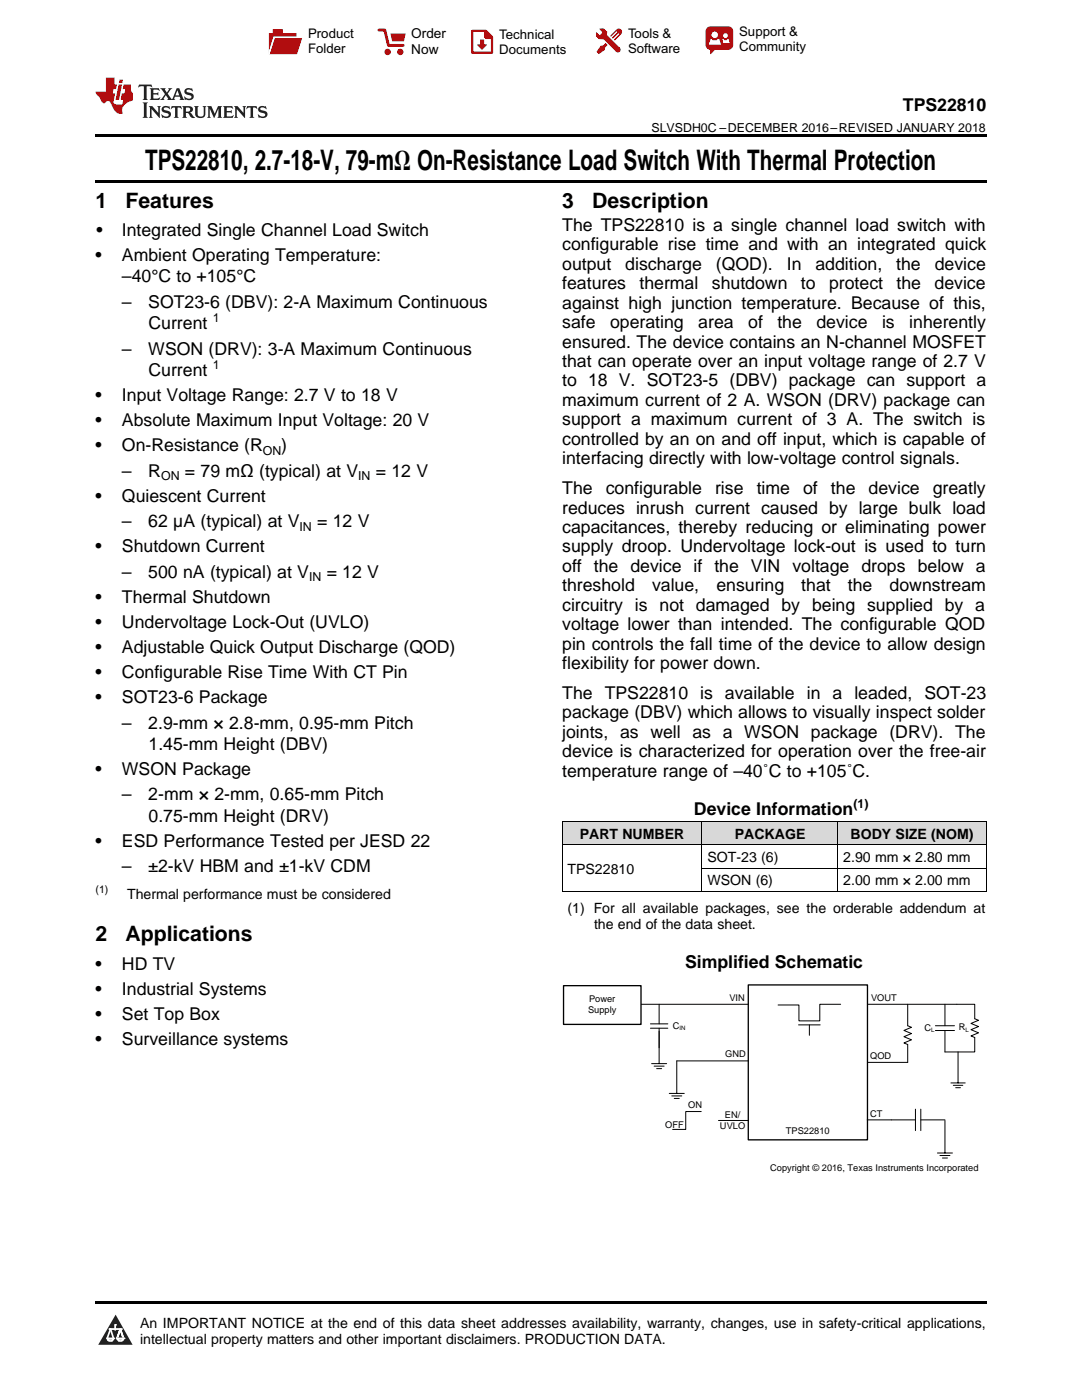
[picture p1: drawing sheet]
<svg xmlns="http://www.w3.org/2000/svg" width="216mm" height="279mm" viewBox="0 0 216 279" stroke-linecap="round" stroke-linejoin="round" font-family="sans-serif">
<defs><g id="words">
<text font-size="5.6" x="29" y="33.9">TPS22810, 2.7-18-V, 79-mΩ On-Resistance Load Switch With Thermal Protection</text>
<g font-size="4.2">
<text x="19" y="41.4">1</text>
<text x="25" y="41.4">Features</text>
<text x="112.2" y="41.4">3</text>
<text x="118.2" y="41.4">Description</text>
<text x="19" y="187.8">2</text>
<text x="25" y="187.8">Applications</text>
</g>
<g font-size="3.5">
<text x="180.2" y="22.2">TPS22810</text>
<text x="19.2" y="47.1">•</text>
<text x="24.3" y="47.1">Integrated Single Channel Load Switch</text>
<text x="112.2" y="46.1">The TPS22810 is a single channel load switch with</text>
<text x="19" y="52.1">•</text>
<text x="24.3" y="52.1">Ambient Operating Temperature:</text>
<text x="112.2" y="50">configurable rise time and with an integrated quick</text>
<text x="112.2" y="53.8">output</text>
<text x="124.8" y="53.8">discharge</text>
<text x="142.9" y="53.8">(QOD).</text>
<text x="157" y="53.8">In</text>
<text x="162.7" y="53.8">addition,</text>
<text x="178.8" y="53.8">the</text>
<text x="186.5" y="53.8">device</text>
<text x="24.3" y="56.4">–40°C to +105°C</text>
<text x="112.2" y="57.7">features</text>
<text x="127.6" y="57.7">thermal</text>
<text x="142" y="57.7">shutdown</text>
<text x="159.8" y="57.7">to</text>
<text x="165.4" y="57.7">protect</text>
<text x="178.9" y="57.7">the</text>
<text x="186.5" y="57.7">device</text>
<text x="24.3" y="61.5">–</text>
<text x="29.6" y="61.5">SOT23-6 (DBV): 2-A Maximum Continuous</text>
<text x="29.6" y="65.7">Current</text>
<text x="112.2" y="61.6">against high junction temperature. Because of this,</text>
<text x="112.2" y="65.5">safe</text>
<text x="121.7" y="65.5">operating</text>
<text x="139.3" y="65.5">area</text>
<text x="149.3" y="65.5">of</text>
<text x="155.1" y="65.5">the</text>
<text x="162.9" y="65.5">device</text>
<text x="176" y="65.5">is</text>
<text x="181.4" y="65.5">inherently</text>
<text x="24.3" y="70.8">–</text>
<text x="29.6" y="70.8">WSON (DRV): 3-A Maximum Continuous</text>
<text x="112.2" y="69.4">ensured. The device contains an N-channel MOSFET</text>
<text x="29.6" y="75">Current</text>
<text x="112.2" y="73.2">that can operate over an input voltage range of 2.7 V</text>
<text x="112.2" y="77.1">to 18 V. SOT23-5 (DBV) package can support a</text>
<text x="19" y="80">•</text>
<text x="24.3" y="80">Input Voltage Range: 2.7 V to 18 V</text>
<text x="112.2" y="81">maximum current of 2 A. WSON (DRV) package can</text>
<text x="19" y="85">•</text>
<text x="24.3" y="85">Absolute Maximum Input Voltage: 20 V</text>
<text x="112.2" y="84.9">support a maximum current of 3 A. The switch is</text>
<text x="112.2" y="88.8">controlled by an on and off input, which is capable of</text>
<text x="19" y="90">•</text>
<text x="24.3" y="90">On-Resistance (R</text>
<text x="24.3" y="95.1">–</text>
<text x="29.6" y="95.1">R</text>
<text x="36.9" y="95.1">= 79 mΩ (typical) at V</text>
<text x="56.1" y="90">)</text>
<text x="75" y="95.1">= 12 V</text>
<text x="112.2" y="92.6">interfacing directly with low-voltage control signals.</text>
<text x="19" y="100.1">•</text>
<text x="24.3" y="100.1">Quiescent Current</text>
<text x="112.2" y="98.6">The</text>
<text x="120.9" y="98.6">configurable</text>
<text x="142.7" y="98.6">rise</text>
<text x="151" y="98.6">time</text>
<text x="160.3" y="98.6">of</text>
<text x="165.8" y="98.6">the</text>
<text x="173.3" y="98.6">device</text>
<text x="186.1" y="98.6">greatly</text>
<text x="24.3" y="105.2">–</text>
<text x="29.6" y="105.2">62 µA (typical) at V</text>
<text x="63.3" y="105.2">= 12 V</text>
<text x="112.2" y="102.5">reduces inrush current caused by large bulk load</text>
<text x="112.2" y="106.4">capacitances, thereby reducing or eliminating power</text>
<text x="19" y="110.2">•</text>
<text x="24.3" y="110.2">Shutdown Current</text>
<text x="112.2" y="110.2">supply droop. Undervoltage lock-out is used to turn</text>
<text x="24.3" y="115.3">–</text>
<text x="29.6" y="115.3">500 nA (typical) at V</text>
<text x="65.2" y="115.3">= 12 V</text>
<text x="112.2" y="114.1">off the device if the VIN voltage drops below a</text>
<text x="112.2" y="118">threshold</text>
<text x="130.1" y="118">value,</text>
<text x="142.9" y="118">ensuring</text>
<text x="159.9" y="118">that</text>
<text x="169.2" y="118">the</text>
<text x="177.5" y="118">downstream</text>
<text x="19" y="120.3">•</text>
<text x="19" y="125.3">•</text>
<text x="24.3" y="120.3">Thermal Shutdown</text>
<text x="24.3" y="125.3">Undervoltage Lock-Out (UVLO)</text>
<text x="112.2" y="121.9">circuitry is not damaged by being supplied by a</text>
<text x="112.2" y="125.8">voltage lower than intended. The configurable QOD</text>
<text x="19" y="130.3">•</text>
<text x="24.3" y="130.3">Adjustable Quick Output Discharge (QOD)</text>
<text x="112.2" y="129.6">pin controls the fall time of the device to allow design</text>
<text x="19" y="135.3">•</text>
<text x="24.3" y="135.3">Configurable Rise Time With CT Pin</text>
<text x="112.2" y="133.5">flexibility for power down.</text>
<text x="19" y="140.3">•</text>
<text x="24.3" y="140.3">SOT23-6 Package</text>
<text x="112.2" y="139.5">The TPS22810 is available in a leaded, SOT-23</text>
<text x="112.2" y="143.4">package (DBV) which allows to visually inspect solder</text>
<text x="24.3" y="145.4">–</text>
<text x="29.6" y="145.4">2.9-mm × 2.8-mm, 0.95-mm Pitch</text>
<text x="29.6" y="149.6">1.45-mm Height (DBV)</text>
<text x="112.2" y="147.2">joints, as well as a WSON package (DRV). The</text>
<text x="19" y="154.7">•</text>
<text x="24.3" y="154.7">WSON Package</text>
<text x="112.2" y="151.1">device is characterized for operation over the free-air</text>
<text x="112.2" y="155">temperature range of –40˚C to +105˚C.</text>
<text x="24.3" y="159.7">–</text>
<text x="29.6" y="159.7">2-mm × 2-mm, 0.65-mm Pitch</text>
<text x="29.6" y="164">0.75-mm Height (DRV)</text>
<text x="138.5" y="162.7">Device Information</text>
<text x="19" y="169">•</text>
<text x="24.3" y="169">ESD Performance Tested per JESD 22</text>
<text x="24.3" y="174.1">–</text>
<text x="29.6" y="174.1">±2-kV HBM and ±1-kV CDM</text>
<text x="19" y="193.5">•</text>
<text x="24.3" y="193.5">HD TV</text>
<text x="136.7" y="193.1">Simplified Schematic</text>
<text x="19" y="198.5">•</text>
<text x="19" y="203.5">•</text>
<text x="24.3" y="198.5">Industrial Systems</text>
<text x="24.3" y="203.5">Set Top Box</text>
<text x="19" y="208.5">•</text>
<text x="24.3" y="208.5">Surveillance systems</text>
</g>
<g font-size="2.8">
<text x="115.7" y="167.4">PART NUMBER</text>
<text x="146.6" y="167.4">PACKAGE</text>
<text x="169.7" y="167.4">BODY SIZE (NOM)</text>
<text x="141.2" y="172">SOT-23 (6)</text>
<text x="168.3" y="172">2.90 mm × 2.80 mm</text>
<text x="25.4" y="179.4">Thermal performance must be considered</text>
<text x="113.2" y="174.4">TPS22810</text>
<text x="141.2" y="176.7">WSON (6)</text>
<text x="168.3" y="176.7">2.00 mm × 2.00 mm</text>
<text x="113.2" y="182.2">(1) For all available packages, see the orderable addendum at</text>
<text x="118.5" y="185.4">the end of the data sheet.</text>
<text x="27.9" y="265">An IMPORTANT NOTICE at the end of this data sheet addresses availability, warranty, changes, use in safety-critical applications,</text>
<text x="27.9" y="268.2">intellectual property matters and other important disclaimers. PRODUCTION DATA.</text>
</g>
<g font-size="2.7">
<text x="82.1" y="7.7">Order</text>
<text x="82.1" y="10.7">Now</text>
</g>
<g font-size="2.6">
<text x="61.5" y="7.6">Product</text>
<text x="61.5" y="10.6">Folder</text>
<text x="99.6" y="7.8">Technical</text>
<text x="99.6" y="10.8">Documents</text>
<text x="125.3" y="7.6">Tools &amp;</text>
<text x="125.3" y="10.6">Software</text>
<text x="147.5" y="7.2">Support &amp;</text>
<text x="147.5" y="10.2">Community</text>
</g>
<g font-size="2.5">
<text x="130" y="26.3">SLVSDH0C –DECEMBER 2016–REVISED JANUARY 2018</text>
<text x="42.4" y="64.3">1</text>
<text x="42.4" y="73.6">1</text>
<text x="32.1" y="95.8">ON</text>
<text x="52.4" y="90.7">ON</text>
<text x="71.5" y="95.8">IN</text>
<text x="59.8" y="105.9">IN</text>
<text x="61.7" y="116">IN</text>
<text x="170.3" y="161.3">(1)</text>
</g>
<text font-size="2.1" x="19" y="178.2">(1)</text>
<g font-size="1.8">
<text x="117.3" y="202.2">Supply</text>
<text x="117.6" y="200">Power</text>
<text x="145.5" y="199.7">VIN</text>
<text x="173.8" y="199.7">VOUT</text>
<text x="134.2" y="205.4">C</text>
<text x="184.5" y="205.7">C</text>
<text x="191.3" y="205.6">R</text>
<text x="144.7" y="211">GND</text>
<text x="173.6" y="211.4">QOD</text>
<text x="137.3" y="221.2">ON</text>
<text x="132.7" y="225">OFF</text>
<text x="143.7" y="225.3">UVLO</text>
<text x="144.6" y="223.1">EN/</text>
<text x="156.8" y="226.2">TPS22810</text>
<text x="173.6" y="222.9">CT</text>
<text x="153.7" y="233.7">Copyright © 2016, Texas Instruments Incorporated</text>
</g>
<g font-size="1.2">
<text x="135.6" y="205.7">IN</text>
<text x="185.8" y="206">L</text>
<text x="192.7" y="205.9">L</text>
</g>
</g></defs>
<g fill="#d8d8d8">
<path d="M112.2 164h27.9v4.7h-27.9z"/>
<path d="M140.1 164h27.1v4.7h-27.1z"/>
<path d="M167.2 164h29.6v4.7h-29.6z"/>
</g>
<path d="M23.1 262.4l3.4 6h-6.9z" fill="#231f20"/>
<path d="M21.4 267.1h1.2l-.3 .5h-.3a.55 .55 0 0 1-.6-.5z" fill-rule="evenodd" fill="#fff"/>
<path d="M21.4 267.1h1.2l-.3 .5h-.3a.55 .55 0 0 1-.6-.5z" fill="none" stroke="#231f20" stroke-width=".34"/>
<path d="M21.4 267.1l1.2 .1-.3 .4h-.5z" fill="none" stroke="#fff" stroke-width=".34"/>
<path d="M23 265.3h.1" fill="none" stroke="#fff" stroke-width=".34"/>
<path d="M23 264.4v.9z" fill="#fff"/>
<path d="M23 264.4v.9z" fill="none" stroke="#fff" stroke-width=".34"/>
<circle cx="23" cy="264.4" r=".17" fill="#fff"/>
<path d="M21.9 265.2h.1" fill="none" stroke="#fff" stroke-width=".34"/>
<path d="M21.9 265.2h2.3z" fill="#fff"/>
<path d="M21.9 265.2h2.3z" fill="none" stroke="#fff" stroke-width=".34"/>
<circle cx="24.2" cy="265.2" r=".17" fill="#fff"/>
<path d="M23.3 267.1h.1" fill="none" stroke="#fff" stroke-width=".34"/>
<path d="M24 265.2l-.7 1.9z" fill="#fff"/>
<path d="M24 265.2l-.7 1.9z" fill="none" stroke="#fff" stroke-width=".34"/>
<path d="M24 265.2l.7 1.9z" fill="#fff"/>
<path d="M24 265.2l.7 1.9z" fill="none" stroke="#fff" stroke-width=".34"/>
<path d="M24.6 267.1h.1" fill="none" stroke="#fff" stroke-width=".34"/>
<circle cx="21.4" cy="267.1" r=".17" fill="#fff"/>
<path d="M22.1 265.2l-.7 1.9z" fill="#fff"/>
<path d="M22.1 265.2l-.7 1.9z" fill="none" stroke="#fff" stroke-width=".34"/>
<path d="M22.1 265.2l.5 1.9z" fill="#fff"/>
<path d="M22.1 265.2l.5 1.9z" fill="none" stroke="#fff" stroke-width=".34"/>
<circle cx="22.6" cy="267.1" r=".17" fill="#fff"/>
<path d="M23.4 267.1h1.3a.65 .65 0 0 1-.7 .5 .65 .65 0 0 1-.6-.5z" fill-rule="evenodd" fill="#fff"/>
<path d="M23.4 267.1h1.3a.65 .65 0 0 1-.7 .5 .65 .65 0 0 1-.6-.5z" fill="none" stroke="#231f20" stroke-width=".34"/>
<path d="M23.4 267.1h1.3l-.4 .5h-.6z" fill="none" stroke="#fff" stroke-width=".34"/>
<path d="M23.3 267.1h.1" fill="none" stroke="#fff" stroke-width=".34"/>
<circle cx="24.7" cy="267.1" r=".17" fill="#fff"/>
<path d="M19 259.7h177.8v.5h-177.8z" fill="#000"/>
<path d="M149.3 196.6h23.8v30.9h-23.8z" fill-rule="evenodd" fill="#fff"/>
<path d="M149.3 196.6h23.8v30.9h-23.8z" fill="none" stroke="#000" stroke-width=".26"/>
<path d="M122 200.4h27.3M129.8 205.2h3.5M129.8 204.3h3.5M131.5 200.4v3.9M131.5 205.2v3.9M159.3 204.5h4.4M161.5 204.5v2.1M167.7 200.4h-4.1v3.3h-4.2v-3.1h-4.1" fill="none" stroke="#000" stroke-width=".2"/>
<path d="M112.4 196.7h15.5v7.7h-15.5z" fill-rule="evenodd" fill="#fff"/>
<path d="M112.4 196.7h15.5v7.7h-15.5z" fill="none" stroke="#000" stroke-width=".26"/>
<g fill="none" stroke="#000" stroke-width=".2">
<path d="M112.2 177.9h84.6M112.2 168.6h84.6M112.2 164h84.6M112.2 164v14M140.1 164v14M140.1 173.3h56.7M167.2 164v14M196.8 164v14M130 212.3h3M130.5 212.8h2M131 213.3h1M131.5 205.8v6.5"/>
<path d="M133.5 218.2h3M134 218.7h2M134.5 219.2h1M149.3 211.7h-14.3v6.5M173.1 200.4h21.4v2.9l.7 .3-1.5 .6 1.5 .7-1.5 .6 1.5 .6-1.5 .6 .8 .4v2.8h-5.9v-4.2M181.1 200.4v4.3l.8 .3-1.5 .6 1.5 .7-1.5 .6 1.5 .6-1.5 .6 .7 .4v3.5h-8M186.6 205.7h3.9M186.6 204.7h3.9M188.6 200.4v4.3M189.7 216.1h2.9M190.2 216.6h1.9M190.7 217.1h.9"/>
<path d="M191.2 209.9v6.2M139.9 221.8h-3.1v3.6h-2.6M143.4 223.6h5.9M173 223.5h9.7M182.7 221.4v4.2M183.7 221.4v4.2M183.7 223.5h4.9M187.1 230.1h3M187.6 230.6h2M188.1 231.1h1M188.6 223.6v6.5"/>
</g>
<path d="M19 35.9h177.8v.5h-177.8zM19 26.8h177.8v.6h-177.8z" fill="#000"/>
<path d="M27.7 16.9l-.1 .6 .6-.3h.5v.2v2.2l-.2 .4h1l-.2-.4v-2.2v-.2h.5l.6 .3-.2-.6zM29.9 17.6l.2 .4v1.6l-.2 .4h1.9l.1-.6a1.09 1.09 0 0 1-1.3 .1v-.6h.6l.4 .2v-.7l-.2 .2h-.8v-.6l.2-.1a1.01 1.01 0 0 1 1 .3l-.1-.6zM32 17.6l.9 1.2-1 1.2h.9l-.2-.3 .5-.7 .5 .7-.3 .3h1.7l-.2-.3 .1-.4h1l.1 .4-.2 .3h1l-.3-.4-.7-2h-.5l-1 2.2-.8-1.1 .9-1.1h-.9l.2 .2-.4 .7-.4-.7 .2-.2zM35.4 18l.4 1h-.8zM37 17.7a.66 .66 0 0 0-.2 .8 .66 .66 0 0 0 .6 .4l.7 .2 .1 .2a.8 .8 0 0 1-.7 .4 .8 .8 0 0 1-.7-.5l.1 .8 .2-.2a.94 .94 0 0 0 1.1 .1 .94 .94 0 0 0 .4-.9 1.48 1.48 0 0 0-1.3-.6v-.4a1.1 1.1 0 0 1 1.2 .2l-.2-.6-.2 .1-.5-.1zM28.5 20.4l.2 .4v2.3l-.2 .4h1l-.2-.4v-2.3l.2-.4zM29.7 21.2l.2 .4v1.5l-.2 .4h.8l-.3-.4 .1-1.3 1.6 1.8v-2l.2-.4h-.7l.2 .2v1.1l-1.2-1.3zM32.5 21.3a.66 .66 0 0 0-.2 .8 .66 .66 0 0 0 .6 .4l.6 .2 .2 .2a.8 .8 0 0 1-.8 .4 .8 .8 0 0 1-.7-.5l.2 .7 .2-.1a.94 .94 0 0 0 1 .1 .94 .94 0 0 0 .5-1 1.47 1.47 0 0 0-1.3-.6l-.1-.3a1.1 1.1 0 0 1 1.3 .2l-.2-.6-.2 .1-.5-.2zM34.3 21.2l-.2 .6a.64 .64 0 0 1 .8-.3v1.6l-.2 .4h1l-.3-.4 .1-1.6a.66 .66 0 0 1 .8 .3l-.2-.6zM36.3 21.2l.3 .4v1.5l-.3 .4h1l-.2-.2v-.7h.5l.1 .1a.8 .8 0 0 0 1.2 .7l-1-1a.62 .62 0 0 0 .6-.5 .62 .62 0 0 0-.6-.7zM37.1 21.5h.1a.48 .48 0 0 1 .6 0 .48 .48 0 0 1 .1 .6l-.2 .1-.6 .1zM38.7 21.2l.2 .2a2.29 2.29 0 0 0 .4 2 1.05 1.05 0 0 0 1.7-.7v-1.3l.2-.2h-.8l.2 .4v1.1a.61 .61 0 0 1-.6 .6 .61 .61 0 0 1-.6-.6v-1.1l.3-.4zM41.3 21.2l.3 .4v1.5l-.3 .4h.8l-.2-.4v-1.4l.8 1.9 .9-1.9v1.4l-.2 .4h.9l-.2-.4v-1.5l.2-.4h-.8l-.7 1.5-.6-1.5zM44.5 21.2l.2 .4v1.5l-.2 .4h1.9l.2-.6a1.1 1.1 0 0 1-1.4 .2v-.7h.6l.4 .2v-.6l-.2 .1-.8 .1v-.6l.2-.1a1.02 1.02 0 0 1 1.1 .2l-.2-.5zM46.7 21.2l.2 .4v1.5l-.2 .4h.8l-.3-.4 .1-1.3 1.6 1.8v-2l.2-.4h-.7l.2 .2v1.1l-1.2-1.3zM49.3 21.2l-.1 .6a.64 .64 0 0 1 .8-.3v1.6l-.3 .4h1l-.2-.4v-1.6a.66 .66 0 0 1 .8 .3l-.1-.6zM51.7 21.3a.66 .66 0 0 0-.2 .7 .66 .66 0 0 0 .7 .5l.6 .2 .1 .2a.8 .8 0 0 1-.7 .4 .8 .8 0 0 1-.7-.5l.1 .7 .2-.1a.94 .94 0 0 0 1.1 .1 .94 .94 0 0 0 .4-1 1.48 1.48 0 0 0-1.2-.6l-.1-.3a1.1 1.1 0 0 1 1.2 .2l-.2-.6-.1 .1-.6-.2z" fill="#231f20"/>
<path d="M21.1 15.5v2.8h-2v.4l.9 .9a.96 .96 0 0 0 1 1 .59 .59 0 0 1 .5-.4 .59 .59 0 0 1 .5 .3l.4 .8a1.61 1.61 0 0 0 2.1 1.3 1.63 1.63 0 0 1 1.1-2.2l.9-.3v-1.5a1.6 1.6 0 0 1-.4-1.7h-1.4l-.2 .9h.5l-.2 .8h-.5l-.2 1v.3h.5l-.2 .9h-.7a.74 .74 0 0 1-1-.6l.3-1.6h-.5l.2-.8h.5l.1-.9h-.4v-1.4zM23.7 16.9l-.7 3h.8l.6-3zM23.8 15.9l-.1 .7h.7l.2-.7z" fill="#ee1d23"/>
<g fill="#d60000">
<path d="M54.4 5.8h2v.8h2.8v4.2h-5.5v-4.2h.7z" fill-rule="evenodd"/>
<path d="M54.7 7.5h5.6l-1 3.3h-5.6z" fill-rule="evenodd"/>
</g>
<path d="M54.6 7.4h5.8l-.1 .1h-5.5l-1.1 3.3z" fill-rule="evenodd" fill="#fff"/>
<path d="M54.6 7.4h5.8l-.1 .1h-5.5l-1.1 3.3z" fill="none" stroke="#fff" stroke-width=".2"/>
<path d="M75.6 6h1.2l.7 3.1h3" fill="none" stroke="#d60000" stroke-width=".56"/>
<g fill="#d60000">
<path d="M77.9 6.7h3.1l-.4 1.5h-2.3z" fill-rule="evenodd"/>
<circle cx="77.3" cy="10.4" r=".64"/>
<circle cx="79.9" cy="10.4" r=".64"/>
</g>
<path d="M94.2 6.2h2.7l1.3 1.2v3.1h-4z" fill="none" stroke="#d60000" stroke-width=".44"/>
<g fill="#d60000">
<path d="M95.8 7.9h.8v1h.6l-1 1.1-1-1v-.1h.6z" fill-rule="evenodd"/>
<path d="M96.6 6.2h.3l1.3 1.2v.4h-1.3l-.3-.4z" fill-rule="evenodd"/>
<path d="M119.6 5.7h.9l.6 .6 .1 .7 2.5 2.5-.8 .8-2.3-2.3-1.1-.2-.6-.6v-.8l.7 .6 .5-.4v-.2l-.4-.5z" fill-rule="evenodd"/>
<path d="M119.9 9.1h.4l.5-.5 .4 .4-.5 .5v.4l-1.2 .9-.5-.5z" fill-rule="evenodd"/>
<path d="M123 5.9a.67 .67 0 0 1 .9 0 .67 .67 0 0 1 0 .9z" fill-rule="evenodd"/>
<path d="M123 5.9l.9 .9-1.2 1.2h-.2l.1-.2 .9-.9 .1-.2h-.3l-.9 1h-.2v-.2l.9-1 .1-.2h-.3l-.9 1h-.2v-.2z" fill-rule="evenodd"/>
<circle cx="123.3" cy="9.9" r=".54"/>
</g>
<path d="M121.1 6.3l-.1 .7" fill="none" stroke="#d60000" stroke-width=".2"/>
<g fill="#d60000">
<path d="M141.1 5.5l.6-.2h3.6a.95 .95 0 0 1 1 .9v2.8a.95 .95 0 0 1-1 .9h-3.6a.95 .95 0 0 1-.9-.9v-2.8z" fill-rule="evenodd"/>
<path d="M141.7 9.9h.9l-.7 .9h-.2z" fill-rule="evenodd"/>
</g>
<g fill="#fff">
<path d="M144.3 8.6h1.3z"/>
<path d="M141.8 7.8h.3l.1 .2h.8l.2-.2h.3l.4 1.1h-2.5z" fill-rule="evenodd"/>
<path d="M144.2 7.8h.2l.2 .2h.4l.2-.2h.2l.2 .8h-1.3z" fill-rule="evenodd"/>
<circle cx="142.6" cy="6.9" r=".65"/>
<circle cx="144.8" cy="7.1" r=".48"/>
</g>
<use href="#words"/>
</svg>
